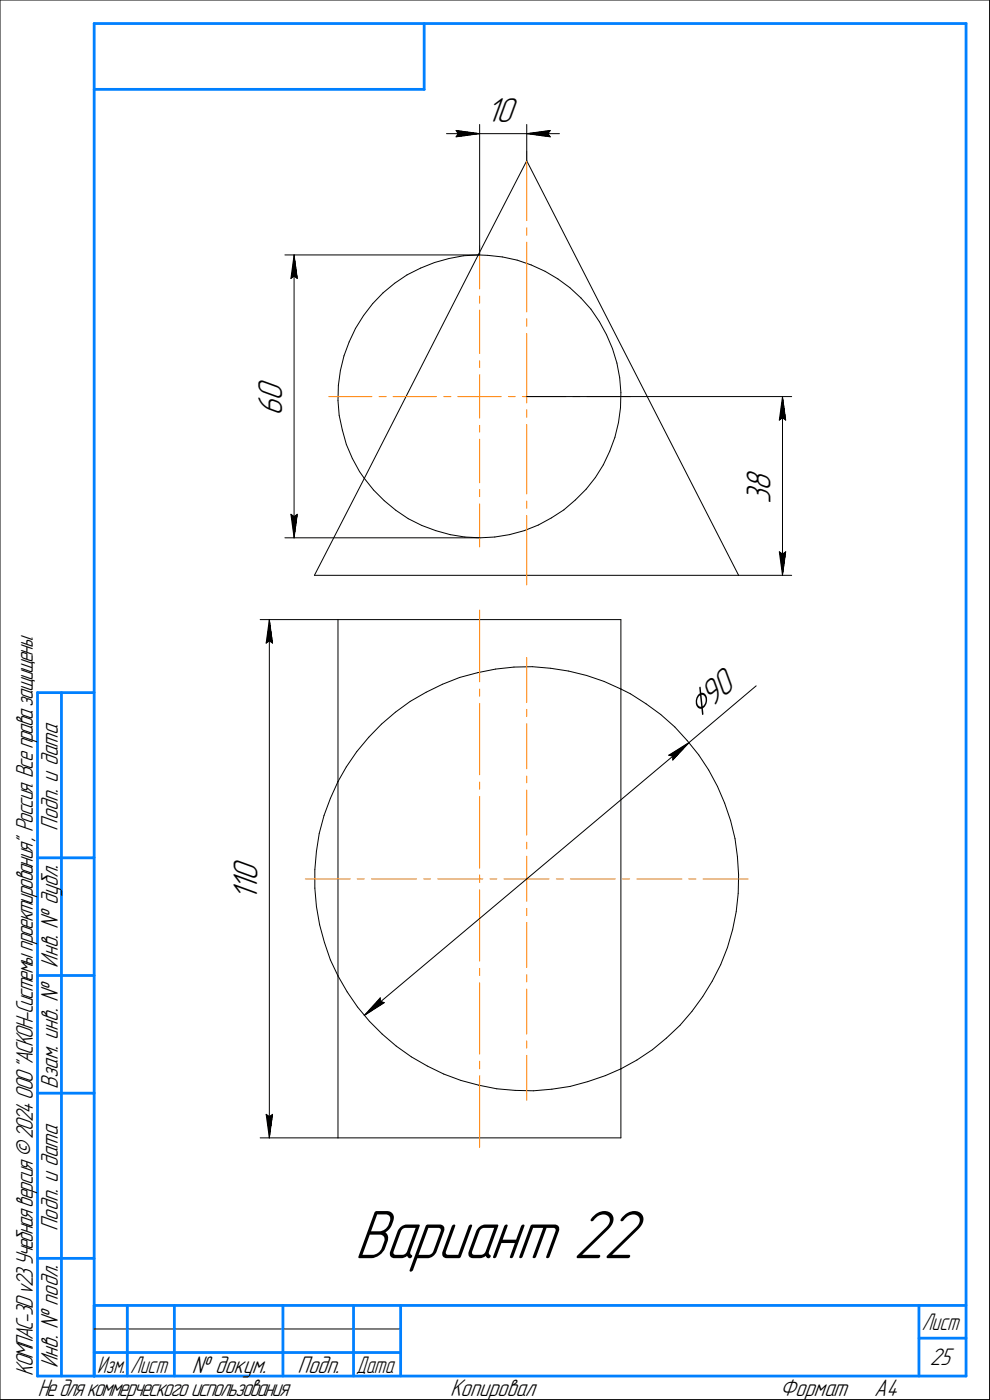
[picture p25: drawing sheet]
<svg xmlns="http://www.w3.org/2000/svg" width="210mm" height="297mm" viewBox="0 0 210 297" stroke-linecap="round" stroke-linejoin="round" font-family="sans-serif">
<defs><g id="words">
<text font-size="15.6" x="75.2" y="267">Вариант 22</text>
<text font-size="8.5" x="148.4" y="152.4" transform="rotate(-40 148.4 152.4)">⌀90</text>
<g font-size="7.8">
<text x="103.2" y="25.8">10</text>
<text x="59.9" y="88.2" transform="rotate(-90 59.9 88.2)">6</text>
<text x="59.9" y="85" transform="rotate(-90 59.9 85)">0</text>
<text x="163.5" y="107" transform="rotate(-90 163.5 107)">3</text>
<text x="163.5" y="104.2" transform="rotate(-90 163.5 104.2)">8</text>
<text x="54.6" y="191.1" transform="rotate(-90 54.6 191.1)">1</text>
<text x="54.6" y="189" transform="rotate(-90 54.6 189)">1</text>
<text x="54.6" y="186.9" transform="rotate(-90 54.6 186.9)">0</text>
</g>
<g font-size="5.4">
<text x="12.3" y="176.2" transform="rotate(-90 12.3 176.2)">Подп. и дата</text>
<text x="12.3" y="205.3" transform="rotate(-90 12.3 205.3)">Инв. № дубл.</text>
<text x="12.3" y="231.1" transform="rotate(-90 12.3 231.1)">Взам. инв. №</text>
<text x="12.3" y="261.2" transform="rotate(-90 12.3 261.2)">Подп. и дата</text>
<text x="7" y="292" transform="rotate(-90 7 292)">КОМПАС-3Dv23Учебнаяверсия©2024ООО&quot;АСКОН-Системыпроектирования&quot;, Россия. Всеправазащищены.</text>
<text x="12.3" y="290.3" transform="rotate(-90 12.3 290.3)">Инв. № подл.</text>
<text x="40.7" y="291.3">№ докум.</text>
<text x="63.1" y="291.3">Подп.</text>
<text x="197.3" y="289.8">25</text>
<text x="8" y="296.3">Недлякоммерческогоиспользования</text>
<text x="95.5" y="296.3">Копировал</text>
<text x="165.5" y="296.3">Формат</text>
<text x="185.5" y="296.3">A4</text>
</g>
<g font-size="5.3">
<text x="195.6" y="282.3">Лист</text>
<text x="20.6" y="291.3">Изм.</text>
<text x="27.6" y="291.3">Лист</text>
<text x="75.6" y="291.3">Дата</text>
</g>
</g></defs>
<g fill="none" stroke="#000" stroke-width=".21">
<path d="M0 0v297zM0 0h210zM210 0v297zM94.7 28.4h7.1zM96.8 27.7l5 .7zM96.8 27.7l.4 .7zM96.8 29l5-.6zM97.2 28.4l-.4 .6zM101.8 26.4v27.7zM101.8 28.4h10zM111.8 34.1l44.9 88zM111.8 34.1l-10.3 19.9z"/>
<path d="M111.8 26.4v7.7zM111.8 28.4l5 .6zM111.8 28.4l5-.7zM111.8 28.4h6.9zM116.2 28.4l.6 .6zM116.8 27.7l-.6 .7zM60.5 54.1h41.3zM61.7 59.1l.7-.5zM62.4 54.1l.7 5zM62.4 58.6l.7 .5zM62.4 54.1l-.7 5zM62.4 54.1v60z"/>
<path d="M86.4 58.3l2.8-1.4zM89.2 56.9l3-1.2zM92.2 55.7l3-.8zM95.2 54.9l3.2-.6zM98.4 54.3l3.1-.2zM101.5 54l-24.2 47.5zM101.5 54.1l2 .1zM103.5 54.2l3.1 .3zM106.6 54.5l3.1 .7zM109.7 55.2l3 1zM112.7 56.2l3 1.4zM115.7 57.6l2.7 1.6z"/>
<path d="M118.4 59.2l2.5 1.8zM72.2 78.7l-.4 3.1zM73 75.5l-.8 3.2zM74.1 72.6l-1.1 2.9zM75.4 69.7l-1.3 2.9zM77.1 67l-1.7 2.7zM79.1 64.4l-2 2.6zM81.3 62.1l2.4-2zM81.3 62.1l-2.2 2.3zM83.7 60.1l2.7-1.8zM120.9 61l2.4 2.2zM123.3 63.2l2.1 2.4z"/>
<path d="M125.4 65.6l1.8 2.6zM127.2 68.2l1.5 2.8zM128.7 71l1.3 3zM130 74l.9 3zM130.9 77l.6 3.2zM71.7 85l.3 3.1zM71.8 81.8l-.1 3.2zM72 88.1l.6 3.2zM72.6 91.3l.9 3zM73.5 94.3l1.3 3zM74.8 97.3l1.5 2.8zM111.8 84.2h56.2z"/>
<path d="M128 98.6l-1.7 2.7zM129.4 95.8l-1.4 2.8zM130.5 92.8l-1.1 3zM131.2 89.7l-.7 3.1zM131.5 80.2l.2 3.1zM131.7 86.5l-.5 3.2zM131.7 83.3v3.2zM165.4 89.2l.6-.6zM166 84.2l.7 5zM166 88.6l.7 .6zM166 84.2l-.6 5zM166 84.2v37.9z"/>
<path d="M60.5 114.1h41.3zM61.7 109.1l.7 5zM61.7 109.1l.7 .5zM62.4 109.6l.7-.5zM63.1 109.1l-.7 5zM76.3 100.1l1 1.4zM77.3 101.5l-10.6 20.6zM77.3 101.5l1.9 2.5zM79.2 104l2.3 2.3zM81.5 106.3l2.5 2zM84 108.3l2.6 1.8zM86.6 110.1l2.9 1.4z"/>
<path d="M89.5 111.5l3 1.1zM92.5 112.6l3 .9zM95.5 113.5l3.1 .5zM98.6 114l3.3 .1zM101.9 114.1l3.1-.1zM105 114l3.1-.5zM108.1 113.5l3.2-.9zM111.3 112.6l2.9-1.2zM114.2 111.4l2.8-1.5zM117 109.9l2.6-1.7zM119.6 108.2l2.5-2.1zM122.1 106.1l2.3-2.3z"/>
<path d="M126.3 101.3l-1.9 2.5zM165.4 117.1l.6 5zM165.4 117.1l.6 .5zM166 117.6l.7-.5zM166.7 117.1l-.7 5zM55.2 131.5h16.5zM56.5 136.5l.6-.5zM57.1 131.5l.7 5zM57.1 136l.7 .5zM57.1 131.5l-.6 5zM57.1 131.5v110zM66.7 122.1h90z"/>
<path d="M71.7 131.5h60zM71.7 131.5v34.4zM131.7 131.5v14.7zM156.7 122.1h11.3zM75.7 159.5l-2.2 3.2zM78.2 156.5l-2.5 3zM80.9 153.7l3-2.6zM80.9 153.7l-2.7 2.8zM83.9 151.1l3.1-2.3zM87 148.8l3.4-1.9zM90.4 146.9l3.5-1.7zM93.9 145.2l3.6-1.4z"/>
<path d="M97.5 143.8l3.8-1.1zM101.3 142.7l3.9-.7zM105.2 142l3.9-.4zM109.1 141.6l3.8-.1zM112.9 141.5l3.9 .3zM116.8 141.8l3.8 .6zM120.6 142.4l3.9 .9zM124.5 143.3l3.7 1.3zM128.2 144.6l3.5 1.6zM131.7 146.2v80.6zM131.7 146.2l2.1 1zM133.8 147.2l3.3 2.2z"/>
<path d="M137.1 149.4l3.1 2.2zM140.2 151.6l3 2.7zM143.2 154.3l2.6 2.8zM145.8 157.1l2.5 3.1zM146.2 157.6l14.2-12.1zM146.2 157.6l-3.5 3.7zM67.7 176.9l-.6 3.8zM68.7 173.1l-1 3.8zM70.1 169.4l-1.4 3.7zM71.7 165.9v41.2zM71.7 165.9l-1.6 3.5zM73.5 162.7l-1.8 3.2z"/>
<path d="M141.9 160.3l.8 .1zM141.9 160.3l4.3-2.7zM142.7 160.4v.9zM148.3 160.2l2.1 3.2zM150.4 163.4l1.8 3.5zM152.2 166.9l1.6 3.5zM153.8 170.4l1.2 3.8zM155 174.2l1 3.8zM156 178l.5 3.8zM66.8 184.6v3.9zM66.8 188.5l.3 3.9zM67.1 180.7l-.3 3.9z"/>
<path d="M67.1 192.4l.7 3.9zM67.8 196.3l1 3.7zM68.8 200l1.3 3.7zM155.4 197.3l-1.1 3.8zM156.2 193.5l-.8 3.8zM156.5 181.8l.2 3.9zM156.6 189.6l-.4 3.9zM156.7 185.7l-.1 3.9zM70.1 203.7l1.6 3.4zM71.7 207.1v34.4zM71.7 207.1l2 3.4zM73.7 210.5l2.2 3.2z"/>
<path d="M75.9 213.7l2.5 3zM77.3 215.5l4.2-2.7zM77.3 215.5l68.9-57.9zM78.4 216.7l2.7 2.8zM80.7 211.8l-3.4 3.7zM80.7 211.8v.7zM80.7 212.5l.8 .3zM81.1 219.5l3 2.5zM146.8 214.6l-2.5 3zM149.1 211.5l-2.3 3.1zM151.1 208.2l-2 3.3zM152.9 204.7l-1.8 3.5z"/>
<path d="M154.3 201.1l-1.4 3.6zM56.5 236.5l.6 5zM56.5 236.5l.6 .5zM57.1 237l.7-.5zM57.8 236.5l-.7 5zM84.1 222l3.2 2.3zM87.3 224.3l3.4 1.9zM90.7 226.2l3.4 1.7zM94.1 227.9l3.7 1.4zM97.8 229.3l3.8 1zM101.6 230.3l3.8 .8zM105.4 231.1l3.9 .3z"/>
<path d="M109.3 231.4l3.9 .1zM113.2 231.5l3.9-.4zM117.1 231.1l3.9-.6zM121 230.5l3.7-1zM124.7 229.5l3.7-1.2zM128.4 228.3l3.3-1.5zM131.7 226.8v14.7zM131.7 226.8l3.4-1.8zM135.1 225l3.3-2.2zM138.4 222.8l3-2.5zM141.4 220.3l2.9-2.7zM55.2 241.5h16.5z"/>
<path d="M71.7 241.5h60zM0 297h210zM20 282h65z"/>
</g>
<g fill="none" stroke="#ff8000" stroke-width=".21">
<path d="M111.8 32.1v14.7zM101.8 52.2v9.1zM111.8 51.4v14.8zM111.8 48.3v1.7zM101.8 62.8v1.5zM101.8 65.8v9.2zM101.8 76.5v1.5zM101.8 79.5v4.7zM111.8 70.8v14.7zM111.8 67.6v1.7zM69.8 84.2h9.1zM80.4 84.2h1.6z"/>
<path d="M83.4 84.2h9.2zM94.1 84.2h1.6zM97.1 84.2h4.7zM101.8 84.2h4.5zM101.8 93.2v9.2zM101.8 90.3v1.4zM101.8 84.2v4.5zM107.9 84.2h1.4zM110.8 84.2h9.3zM111.8 90.1v14.7zM111.8 87v1.6zM121.5 84.2h1.5z"/>
<path d="M124.5 84.2h9.3zM101.8 106.9v9.2zM101.8 103.9v1.5zM111.8 109.4v14.7zM111.8 106.3v1.6zM101.8 129.5v15.2zM111.8 139.5v9.6zM101.8 146.2v1.5zM101.8 149.3v15.1zM111.8 150.5v1.6zM111.8 153.6v9.6zM101.8 165.9v1.6z"/>
<path d="M101.8 169v15.2zM111.8 164.7v1.4zM111.8 167.6v9.6zM111.8 178.7v1.5zM64.8 186.5h9.5zM75.8 186.5h1.5zM78.8 186.5h9.6zM89.9 186.5h1.5zM92.9 186.5h9.5zM101.8 185.7v1.6zM101.8 188.8v15.2zM104 186.5h1.4z"/>
<path d="M106.9 186.5h4.9zM111.8 186.5h4.7zM111.8 195.7v9.6zM111.8 192.8v1.5zM111.8 186.5v4.8zM111.8 181.7v4.8zM118 186.5h1.5zM121 186.5h9.6zM132.1 186.5h1.5zM135.1 186.5h9.6zM146.1 186.5h1.6zM149.2 186.5h9.5z"/>
<path d="M101.8 205.5v1.5zM101.8 208.5v15.2zM111.8 209.9v9.6zM111.8 206.8v1.6zM101.8 225.2v1.6zM101.8 228.3v15.2zM111.8 223.9v9.6zM111.8 220.9v1.5z"/>
</g>
<g fill="#fff" stroke="#fff" stroke-width=".21">
<path d="M49 181.9h7.1zM49 181.9h7.1zM49 182h7.1zM49 182.1h7.1zM49 182.2h7.1zM49 182.3h7.1zM49 182.4h7.1zM49 182.5h7.1zM49 182.5h7.1zM49 182.6h7.1zM49 182.7h7.1zM49 182.8h7.1zM49 182.9h7.1zM49 183h7.1zM49 183h7.1zM49 183.1h7.1zM49 183.2h7.1zM49 183.3h7.1zM49 183.4h7.1zM49 183.5h7.1zM49 183.6h7.1zM49 183.6h7.1zM49 183.7h7.1zM49 183.8h7.1zM49 183.9h7.1zM49 184h7.1zM49 184.1h7.1zM49 184.1h7.1zM49 184.2h7.1zM49 184.3h7.1zM49 184.4h7.1zM49 184.5h7.1zM49 184.6h7.1zM49 184.7h7.1zM49 184.7h7.1zM49 184.8h7.1zM49 184.9h7.1zM49 185h7.1zM49 185.1h7.1zM49 185.2h7.1zM49 185.3h7.1zM49 185.3h7.1zM49 185.4h7.1zM49 185.5h7.1zM49 185.6h7.1zM49 185.7h7.1zM49 185.8h7.1zM49 185.8h7.1zM49 185.9h7.1zM49 186h7.1zM49 186.1h7.1zM49 186.2h7.1zM49 186.3h7.1zM49 186.4h7.1zM49 186.4h7.1zM49 186.5h7.1zM49 186.6h7.1zM49 186.7h7.1zM49 186.8h7.1zM49 186.9h7.1zM49 186.9h7.1zM49 187h7.1zM49 187.1h7.1zM49 187.2h7.1zM49 187.3h7.1zM49 187.4h7.1zM49 187.5h7.1zM49 187.5h7.1zM49 187.6h7.1zM49 187.7h7.1zM49 187.8h7.1zM49 187.9h7.1zM49 188h7.1zM49 188h7.1zM49 188.1h7.1zM49 188.2h7.1zM49 188.3h7.1zM49 188.4h7.1zM49 188.5h7.1zM49 188.6h7.1zM49 188.6h7.1zM49 188.7h7.1zM49 188.8h7.1zM49 188.9h7.1zM49 189h7.1zM49 189.1h7.1zM49 189.1h7.1zM49 189.2h7.1zM49 189.3h7.1zM49 189.4h7.1zM49 189.5h7.1zM49 189.6h7.1zM49 189.7h7.1zM49 189.7h7.1zM49 189.8h7.1zM49 189.9h7.1zM49 190h7.1zM49 190.1h7.1zM49 190.2h7.1zM49 190.2h7.1zM49 190.3h7.1zM49 190.4h7.1zM49 190.5h7.1zM49 190.6h7.1zM49 190.7h7.1zM49 190.8h7.1zM49 190.8h7.1zM49 190.9h7.1zM49 191h7.1z"/>
<path d="M57.1 131.7h.2zM57.1 131.8h.2zM57 131.9h.4zM57 132h.4zM56.9 132.1h.5zM56.9 132.2h.6zM56.9 132.2h.6zM56.8 132.3h.8zM56.8 132.4h.8zM56.7 132.5h1zM56.7 132.6h1zM56.6 132.7h1.1zM56.6 132.8h1.1zM56.6 132.8h1.1zM56.6 132.9h1.2zM56.6 133h1.2zM56.5 133.1h1.4zM56.5 133.2h1.4zM56.4 133.3h1.5zM56.4 133.3h1.6zM56.4 133.4h1.6zM56.4 133.5h1.6zM56.4 133.6h1.6zM56.4 133.7h1.6zM56.4 133.8h1.6zM56.4 133.9h1.6zM56.4 133.9h1.7zM56.3 134h1.8zM56.3 134.1h1.8zM56.3 134.2h1.8zM56.3 134.3h1.8zM56.3 134.4h1.8zM56.3 134.5h1.8zM56.3 134.5h1.9zM56.3 134.6h1.9zM56.3 134.7h1.9zM56.2 134.8h2zM56.2 134.9h2zM56.2 135h2zM56.2 135h2zM56.2 135.1h2zM56.2 135.2h2.1zM56.2 135.3h2.1zM56.2 135.4h2.1zM56.2 135.5h2.1zM56.1 135.6h2.2zM56.1 135.6h2.2zM56.1 135.7h2.2zM56.1 135.8h2.2zM56.1 135.9h2.2zM56.1 136h2.2zM56.1 136.1h2.2zM56.1 136.1h2.2zM56.1 136.2h2.2zM56 136.3h2.3zM56 136.4h2.4zM56 136.5h2.4zM56 136.6h2.4zM56 136.7h2.4zM56 136.7h2.4zM56 136.8h2.4zM56 136.9h2.4z"/>
<path d="M56 236h2.4zM56 236.1h2.4zM56 236.1h2.4zM56 236.2h2.4zM56 236.3h2.4zM56 236.4h2.4zM56 236.5h2.4zM56 236.6h2.4zM56 236.6h2.3zM56.1 236.7h2.2zM56.1 236.8h2.2zM56.1 236.9h2.2zM56.1 237h2.2zM56.1 237.1h2.2zM56.1 237.2h2.2zM56.1 237.2h2.2zM56.1 237.3h2.2zM56.1 237.4h2.2zM56.2 237.5h2.1zM56.2 237.6h2.1zM56.2 237.7h2.1zM56.2 237.7h2.1zM56.2 237.8h2zM56.2 237.9h2zM56.2 238h2zM56.2 238.1h2zM56.2 238.2h2zM56.3 238.3h1.9zM56.3 238.3h1.9zM56.3 238.4h1.9zM56.3 238.5h1.8zM56.3 238.6h1.8zM56.3 238.7h1.8zM56.3 238.8h1.8zM56.3 238.8h1.8zM56.3 238.9h1.8zM56.4 239h1.7zM56.4 239.1h1.6zM56.4 239.2h1.6zM56.4 239.3h1.6zM56.4 239.4h1.6zM56.4 239.4h1.6zM56.4 239.5h1.6zM56.4 239.6h1.6zM56.4 239.7h1.5zM56.5 239.8h1.4zM56.5 239.9h1.4zM56.6 239.9h1.2zM56.6 240h1.2zM56.6 240.1h1.1zM56.6 240.2h1.1zM56.6 240.3h1.1zM56.7 240.4h1zM56.7 240.5h1zM56.8 240.5h.8zM56.8 240.6h.8zM56.9 240.7h.6zM56.9 240.8h.6zM56.9 240.9h.5zM57 241h.4zM57 241h.4zM57.1 241.1h.2zM57.1 241.2h.2z"/>
<path d="M80.6 211.2h.3zM80.5 211.2h.4zM80.4 211.3h.6zM80.3 211.4h.8zM80.3 211.5h.8zM80.2 211.6h1zM80.1 211.7h1.2zM80 211.8h1.4zM79.9 211.8h1.5zM79.8 211.9h1.6zM79.8 212h1.7zM79.7 212.1h1.9zM79.6 212.2h2.1zM79.5 212.3h2.3zM79.4 212.3h2.5zM79.4 212.4h2.6zM79.3 212.5h2.7zM79.2 212.6h2.9zM79.2 212.7h3zM79.1 212.8h3.2zM79 212.9h3.3zM78.9 212.9h3.3zM78.8 213h3.2zM78.7 213.1h3.3zM78.7 213.2h3.1zM78.6 213.3h3.1zM78.5 213.4h3zM78.4 213.4h3zM78.3 213.5h3zM78.2 213.6h3zM78.1 213.7h2.9zM78.1 213.8h2.8zM78.1 213.9h2.7zM78.1 214h2.5zM78.1 214h2.4zM78 214.1h2.3zM78 214.2h2.3zM77.9 214.3h2.2zM77.9 214.4h2.1zM77.8 214.5h2zM77.8 214.5h2zM77.7 214.6h1.9zM77.7 214.7h1.8zM77.6 214.8h1.7zM77.6 214.9h1.6zM77.6 215h1.3zM77.6 215.1h1.1zM77.5 215.1h.9zM77.5 215.2h.6zM77.4 215.3h.5zM77.4 215.4h.2z"/>
<path d="M146 157.6h.2zM145.7 157.7h.4zM145.5 157.8h.6zM145.2 157.9h.8zM144.9 158h1.1zM144.7 158.1h1.3zM144.4 158.2h1.6zM144.3 158.2h1.6zM144.1 158.3h1.8zM144 158.4h1.8zM143.8 158.5h1.9zM143.7 158.6h2zM143.6 158.7h2zM143.4 158.7h2.2zM143.3 158.8h2.2zM143.2 158.9h2.3zM143 159h2.5zM142.9 159.1h2.6zM142.7 159.2h2.7zM142.7 159.3h2.6zM142.5 159.3h2.8zM142.3 159.4h2.9zM142.2 159.5h2.9zM142.1 159.6h2.9zM142 159.7h2.9zM141.8 159.8h3.1zM141.6 159.9h3.2zM141.6 159.9h3.1zM141.4 160h3.2zM141.2 160.1h3.3zM141.3 160.2h3.1zM141.4 160.3h3zM141.5 160.4h2.9zM141.5 160.4h2.8zM141.6 160.5h2.6zM141.6 160.6h2.5zM141.7 160.7h2.3zM141.7 160.8h2.2zM141.8 160.9h2zM141.9 161h1.9zM142 161h1.7zM142 161.1h1.6zM142.1 161.2h1.5zM142.2 161.3h1.3zM142.2 161.4h1.2zM142.3 161.5h1zM142.4 161.5h.9zM142.4 161.6h.8zM142.5 161.7h.6zM142.6 161.8h.4zM142.7 161.9h.2z"/>
<path d="M153.5 140.6h.2zM153.4 140.7h.4zM153.3 140.8h.5zM153.2 140.9h.7zM153.2 141h.8zM153 141.1h1zM152.9 141.1h1.2zM152.8 141.2h1.4zM152.7 141.3h1.6zM152.7 141.4h1.6zM152.5 141.5h1.9zM152.4 141.6h2zM152.3 141.6h2.2zM152.2 141.7h2.4zM152.1 141.8h2.6zM152 141.9h2.8zM151.9 142h3zM151.8 142.1h3.1zM151.7 142.2h3.2zM151.6 142.2h3.4zM151.5 142.3h3.6zM151.4 142.4h3.8zM151.3 142.5h4zM151.2 142.6h4.1zM151.1 142.7h4.3zM151 142.7h4.4zM150.9 142.8h4.6zM150.8 142.9h4.8zM150.7 143h5zM150.6 143.1h5.1zM150.5 143.2h5.3zM150.4 143.3h5.5zM150.3 143.3h5.7zM150.2 143.4h5.8zM150.1 143.5h6zM150 143.6h6.1zM149.9 143.7h6.3zM149.8 143.8h6.5zM149.7 143.8h6.7zM149.6 143.9h6.9zM149.5 144h7zM149.4 144.1h7.1zM149.3 144.2h7.3zM149.2 144.3h7.5zM149.1 144.4h7.7zM149 144.4h7.9zM148.8 144.5h8.2zM148.8 144.6h8.2zM148.7 144.7h8.4zM148.6 144.8h8.5zM148.5 144.9h8.7zM148.3 144.9h9zM148.3 145h9.1zM148.2 145.1h9.2zM148.1 145.2h9.4zM148 145.3h9.6zM147.8 145.4h9.8zM147.7 145.5h10zM147.7 145.5h10.1zM147.6 145.6h10.2zM147.5 145.7h10.4zM147.4 145.8h10.6zM147.2 145.9h10.9zM147.2 146h11zM147.1 146h11.1zM147 146.1h11.2zM146.9 146.2h11.3zM146.7 146.3h11.4zM146.6 146.4h11.4zM146.6 146.5h11.3zM146.5 146.6h11.3zM146.4 146.6h11.2zM146.2 146.7h11.4zM146.1 146.8h11.4zM146 146.9h11.4zM146 147h11.3zM145.9 147.1h11.2zM145.7 147.2h11.4zM145.6 147.2h11.4zM145.5 147.3h11.4zM145.5 147.4h11.3zM145.4 147.5h11.2zM145.2 147.6h11.3zM145.1 147.7h11.4zM145 147.7h11.4zM144.9 147.8h11.4zM144.9 147.9h11.2zM144.7 148h11.3zM144.8 148.1h11.2zM144.9 148.2h11zM144.9 148.3h10.9zM145 148.3h10.6zM145.1 148.4h10.4zM145.1 148.5h10.3zM145.2 148.6h10.2zM145.3 148.7h10zM145.4 148.8h9.8zM145.5 148.8h9.5zM145.5 148.9h9.4zM145.5 149h9.4zM145.6 149.1h9.2zM145.7 149.2h9zM145.8 149.3h8.7zM145.9 149.4h8.5zM146 149.4h8.3zM146 149.5h8.3zM146 149.6h8.2zM146.1 149.7h7.9zM146.2 149.8h7.7zM146.3 149.9h7.5zM146.4 149.9h7.4zM146.4 150h7.3zM146.5 150.1h7zM146.6 150.2h6.8zM146.6 150.3h6.7zM146.7 150.4h6.5zM146.8 150.5h6.4zM146.8 150.5h6.2zM146.9 150.6h6zM147 150.7h5.8zM147.1 150.8h5.6zM147.2 150.9h5.5zM147.2 151h5.3zM147.2 151h5.2zM147.3 151.1h5zM147.4 151.2h4.8zM147.5 151.3h4.6zM147.6 151.4h4.5zM147.7 151.5h4.2zM147.7 151.6h4.1zM147.7 151.6h4zM147.8 151.7h3.8zM147.9 151.8h3.7zM148 151.9h3.4zM148.1 152h3.2zM148.1 152.1h3.1zM148.2 152.1h2.9zM148.3 152.2h2.7zM148.3 152.3h2.6zM148.4 152.4h2.4zM148.5 152.5h2.2zM148.5 152.6h2.1zM148.6 152.7h1.9zM148.7 152.7h1.7zM148.8 152.8h1.5zM148.8 152.9h1.4zM148.9 153h1.2zM148.9 153.1h1.1zM149 153.2h.9zM149.1 153.2h.7zM149.2 153.3h.5zM149.3 153.4h.3zM149.4 153.5h.1z"/>
<path d="M54.3 80h7.1zM54.3 80.1h7.1zM54.3 80.2h7.1zM54.3 80.3h7.1zM54.3 80.3h7.1zM54.3 80.4h7.1zM54.3 80.5h7.1zM54.3 80.6h7.1zM54.3 80.7h7.1zM54.3 80.8h7.1zM54.3 80.9h7.1zM54.3 80.9h7.1zM54.3 81h7.1zM54.3 81.1h7.1zM54.3 81.2h7.1zM54.3 81.3h7.1zM54.3 81.4h7.1zM54.3 81.4h7.1zM54.3 81.5h7.1zM54.3 81.6h7.1zM54.3 81.7h7.1zM54.3 81.8h7.1zM54.3 81.9h7.1zM54.3 82h7.1zM54.3 82h7.1zM54.3 82.1h7.1zM54.3 82.2h7.1zM54.3 82.3h7.1zM54.3 82.4h7.1zM54.3 82.5h7.1zM54.3 82.5h7.1zM54.3 82.6h7.1zM54.3 82.7h7.1zM54.3 82.8h7.1zM54.3 82.9h7.1zM54.3 83h7.1zM54.3 83.1h7.1zM54.3 83.1h7.1zM54.3 83.2h7.1zM54.3 83.3h7.1zM54.3 83.4h7.1zM54.3 83.5h7.1zM54.3 83.6h7.1zM54.3 83.7h7.1zM54.3 83.7h7.1zM54.3 83.8h7.1zM54.3 83.9h7.1zM54.3 84h7.1zM54.3 84.1h7.1zM54.3 84.2h7.1zM54.3 84.2h7.1zM54.3 84.3h7.1zM54.3 84.4h7.1zM54.3 84.5h7.1zM54.3 84.6h7.1zM54.3 84.7h7.1zM54.3 84.8h7.1zM54.3 84.8h7.1zM54.3 84.9h7.1zM54.3 85h7.1zM54.3 85.1h7.1zM54.3 85.2h7.1zM54.3 85.3h7.1zM54.3 85.3h7.1zM54.3 85.4h7.1zM54.3 85.5h7.1zM54.3 85.6h7.1zM54.3 85.7h7.1zM54.3 85.8h7.1zM54.3 85.9h7.1zM54.3 85.9h7.1zM54.3 86h7.1zM54.3 86.1h7.1zM54.3 86.2h7.1zM54.3 86.3h7.1zM54.3 86.4h7.1zM54.3 86.4h7.1zM54.3 86.5h7.1zM54.3 86.6h7.1zM54.3 86.7h7.1zM54.3 86.8h7.1zM54.3 86.9h7.1zM54.3 87h7.1zM54.3 87h7.1zM54.3 87.1h7.1zM54.3 87.2h7.1zM54.3 87.3h7.1zM54.3 87.4h7.1zM54.3 87.5h7.1zM54.3 87.5h7.1zM54.3 87.6h7.1zM54.3 87.7h7.1zM54.3 87.8h7.1zM54.3 87.9h7.1zM54.3 88h7.1zM54.3 88.1h7.1zM54.3 88.1h7.1z"/>
<path d="M61.2 108.6h2.5zM61.3 108.7h2.4zM61.3 108.8h2.4zM61.3 108.9h2.4zM61.3 109h2.4zM61.3 109.1h2.4zM61.3 109.1h2.4zM61.3 109.2h2.4zM61.4 109.3h2.2zM61.4 109.4h2.2zM61.4 109.5h2.2zM61.4 109.6h2.2zM61.4 109.6h2.2zM61.4 109.7h2.2zM61.4 109.8h2.2zM61.5 109.9h2zM61.5 110h2zM61.5 110.1h2zM61.5 110.2h2zM61.5 110.2h2zM61.5 110.3h2zM61.5 110.4h2zM61.5 110.5h1.9zM61.6 110.6h1.8zM61.6 110.7h1.8zM61.6 110.7h1.8zM61.6 110.8h1.8zM61.6 110.9h1.8zM61.6 111h1.8zM61.6 111.1h1.8zM61.6 111.2h1.7zM61.6 111.3h1.7zM61.6 111.3h1.7zM61.6 111.4h1.7zM61.6 111.5h1.7zM61.6 111.6h1.7zM61.6 111.7h1.7zM61.7 111.8h1.5zM61.7 111.8h1.5zM61.7 111.9h1.5zM61.7 112h1.5zM61.7 112.1h1.5zM61.7 112.2h1.5zM61.7 112.3h1.5zM61.7 112.4h1.5zM61.8 112.4h1.4zM61.8 112.5h1.4zM61.9 112.6h1.2zM61.9 112.7h1.2zM61.9 112.8h1.1zM62 112.9h1zM62 112.9h.9zM62.1 113h.8zM62.1 113.1h.8zM62.1 113.2h.7zM62.1 113.3h.7zM62.1 113.4h.6zM62.1 113.5h.6zM62.2 113.5h.5zM62.2 113.6h.5zM62.3 113.7h.4zM62.3 113.8h.3zM62.3 113.9h.3z"/>
<path d="M62.3 54.4h.3zM62.3 54.4h.3zM62.3 54.5h.4zM62.2 54.6h.5zM62.2 54.7h.5zM62.1 54.8h.6zM62.1 54.9h.6zM62.1 54.9h.7zM62.1 55h.7zM62.1 55.1h.8zM62.1 55.2h.8zM62 55.3h.9zM62 55.4h1zM61.9 55.5h1.1zM61.9 55.5h1.2zM61.9 55.6h1.2zM61.8 55.7h1.4zM61.8 55.8h1.4zM61.7 55.9h1.5zM61.7 56h1.5zM61.7 56h1.5zM61.7 56.1h1.5zM61.7 56.2h1.5zM61.7 56.3h1.5zM61.7 56.4h1.5zM61.7 56.5h1.5zM61.6 56.6h1.7zM61.6 56.6h1.7zM61.6 56.7h1.7zM61.6 56.8h1.7zM61.6 56.9h1.7zM61.6 57h1.7zM61.6 57.1h1.7zM61.6 57.1h1.8zM61.6 57.2h1.8zM61.6 57.3h1.8zM61.6 57.4h1.8zM61.6 57.5h1.8zM61.6 57.6h1.8zM61.6 57.7h1.8zM61.5 57.7h1.9zM61.5 57.8h2zM61.5 57.9h2zM61.5 58h2zM61.5 58.1h2zM61.5 58.2h2zM61.5 58.3h2zM61.5 58.3h2zM61.4 58.4h2.2zM61.4 58.5h2.2zM61.4 58.6h2.2zM61.4 58.7h2.2zM61.4 58.8h2.2zM61.4 58.8h2.2zM61.4 58.9h2.2zM61.3 59h2.4zM61.3 59.1h2.4zM61.3 59.2h2.4zM61.3 59.3h2.4zM61.3 59.4h2.4zM61.3 59.4h2.4zM61.3 59.5h2.4z"/>
<path d="M157.9 99.2h7.1zM157.9 99.3h7.1zM157.9 99.4h7.1zM157.9 99.5h7.1zM157.9 99.6h7.1zM157.9 99.7h7.1zM157.9 99.7h7.1zM157.9 99.8h7.1zM157.9 99.9h7.1zM157.9 100h7.1zM157.9 100.1h7.1zM157.9 100.2h7.1zM157.9 100.2h7.1zM157.9 100.3h7.1zM157.9 100.4h7.1zM157.9 100.5h7.1zM157.9 100.6h7.1zM157.9 100.7h7.1zM157.9 100.8h7.1zM157.9 100.8h7.1zM157.9 100.9h7.1zM157.9 101h7.1zM157.9 101.1h7.1zM157.9 101.2h7.1zM157.9 101.3h7.1zM157.9 101.3h7.1zM157.9 101.4h7.1zM157.9 101.5h7.1zM157.9 101.6h7.1zM157.9 101.7h7.1zM157.9 101.8h7.1zM157.9 101.9h7.1zM157.9 101.9h7.1zM157.9 102h7.1zM157.9 102.1h7.1zM157.9 102.2h7.1zM157.9 102.3h7.1zM157.9 102.4h7.1zM157.9 102.4h7.1zM157.9 102.5h7.1zM157.9 102.6h7.1zM157.9 102.7h7.1zM157.9 102.8h7.1zM157.9 102.9h7.1zM157.9 103h7.1zM157.9 103h7.1zM157.9 103.1h7.1zM157.9 103.2h7.1zM157.9 103.3h7.1zM157.9 103.4h7.1zM157.9 103.5h7.1zM157.9 103.5h7.1zM157.9 103.6h7.1zM157.9 103.7h7.1zM157.9 103.8h7.1zM157.9 103.9h7.1zM157.9 104h7.1zM157.9 104.1h7.1zM157.9 104.1h7.1zM157.9 104.2h7.1zM157.9 104.3h7.1zM157.9 104.4h7.1zM157.9 104.5h7.1zM157.9 104.6h7.1zM157.9 104.6h7.1zM157.9 104.7h7.1zM157.9 104.8h7.1zM157.9 104.9h7.1zM157.9 105h7.1zM157.9 105.1h7.1zM157.9 105.2h7.1zM157.9 105.2h7.1zM157.9 105.3h7.1zM157.9 105.4h7.1zM157.9 105.5h7.1zM157.9 105.6h7.1zM157.9 105.7h7.1zM157.9 105.7h7.1zM157.9 105.8h7.1zM157.9 105.9h7.1zM157.9 106h7.1zM157.9 106.1h7.1zM157.9 106.2h7.1zM157.9 106.3h7.1zM157.9 106.3h7.1zM157.9 106.4h7.1zM157.9 106.5h7.1zM157.9 106.6h7.1zM157.9 106.7h7.1zM157.9 106.8h7.1zM157.9 106.8h7.1zM157.9 106.9h7.1z"/>
<path d="M164.8 116.6h2.4zM164.8 116.7h2.4zM164.8 116.8h2.4zM164.8 116.8h2.4zM164.8 116.9h2.4zM164.8 117h2.4zM164.8 117.1h2.4zM164.8 117.2h2.4zM164.9 117.3h2.3zM164.9 117.3h2.2zM164.9 117.4h2.2zM164.9 117.5h2.2zM164.9 117.6h2.2zM164.9 117.7h2.2zM164.9 117.8h2.2zM165 117.9h2.1zM165 117.9h2.1zM165 118h2.1zM165 118.1h2zM165 118.2h2zM165 118.3h2zM165 118.4h2zM165 118.4h2zM165.1 118.5h1.9zM165.1 118.6h1.9zM165.1 118.7h1.9zM165.1 118.8h1.9zM165.1 118.9h1.9zM165.1 119h1.9zM165.1 119h1.9zM165.2 119.1h1.8zM165.2 119.2h1.8zM165.2 119.3h1.8zM165.2 119.4h1.8zM165.2 119.5h1.8zM165.2 119.5h1.8zM165.2 119.6h1.7zM165.3 119.7h1.6zM165.3 119.8h1.6zM165.3 119.9h1.6zM165.3 120h1.6zM165.3 120.1h1.6zM165.3 120.1h1.6zM165.3 120.2h1.6zM165.3 120.3h1.5zM165.4 120.4h1.4zM165.4 120.5h1.4zM165.4 120.6h1.3zM165.4 120.6h1.3zM165.5 120.7h1.1zM165.5 120.8h1.1zM165.5 120.9h1zM165.6 121h.9zM165.6 121.1h.9zM165.7 121.2h.8zM165.7 121.2h.8zM165.8 121.3h.6zM165.8 121.4h.6zM165.8 121.5h.5zM165.9 121.6h.4zM165.9 121.7h.4zM165.9 121.8h.3zM165.9 121.8h.3z"/>
<path d="M165.9 84.4h.3zM165.9 84.5h.3zM165.9 84.6h.4zM165.9 84.7h.4zM165.8 84.8h.5zM165.8 84.8h.6zM165.8 84.9h.6zM165.7 85h.8zM165.7 85.1h.8zM165.6 85.2h.9zM165.6 85.3h.9zM165.5 85.3h1zM165.5 85.4h1.1zM165.5 85.5h1.1zM165.4 85.6h1.3zM165.4 85.7h1.3zM165.4 85.8h1.4zM165.4 85.9h1.4zM165.3 85.9h1.5zM165.3 86h1.6zM165.3 86.1h1.6zM165.3 86.2h1.6zM165.3 86.3h1.6zM165.3 86.4h1.6zM165.3 86.4h1.6zM165.3 86.5h1.6zM165.2 86.6h1.7zM165.2 86.7h1.8zM165.2 86.8h1.8zM165.2 86.9h1.8zM165.2 87h1.8zM165.2 87h1.8zM165.2 87.1h1.8zM165.1 87.2h1.9zM165.1 87.3h1.9zM165.1 87.4h1.9zM165.1 87.5h1.9zM165.1 87.5h1.9zM165.1 87.6h1.9zM165.1 87.7h1.9zM165 87.8h2zM165 87.9h2zM165 88h2zM165 88.1h2zM165 88.1h2.1zM165 88.2h2.1zM165 88.3h2.1zM164.9 88.4h2.2zM164.9 88.5h2.2zM164.9 88.6h2.2zM164.9 88.6h2.2zM164.9 88.7h2.2zM164.9 88.8h2.2zM164.9 88.9h2.3zM164.8 89h2.4zM164.8 89.1h2.4zM164.8 89.2h2.4zM164.8 89.2h2.4zM164.8 89.3h2.4zM164.8 89.4h2.4zM164.8 89.5h2.4z"/>
<path d="M103.2 20.2h7.1zM103.2 20.3h7.1zM103.2 20.4h7.1zM103.2 20.5h7.1zM103.2 20.6h7.1zM103.2 20.7h7.1zM103.2 20.7h7.1zM103.2 20.8h7.1zM103.2 20.9h7.1zM103.2 21h7.1zM103.2 21.1h7.1zM103.2 21.2h7.1zM103.2 21.3h7.1zM103.2 21.3h7.1zM103.2 21.4h7.1zM103.2 21.5h7.1zM103.2 21.6h7.1zM103.2 21.7h7.1zM103.2 21.8h7.1zM103.2 21.8h7.1zM103.2 21.9h7.1zM103.2 22h7.1zM103.2 22.1h7.1zM103.2 22.2h7.1zM103.2 22.3h7.1zM103.2 22.4h7.1zM103.2 22.4h7.1zM103.2 22.5h7.1zM103.2 22.6h7.1zM103.2 22.7h7.1zM103.2 22.8h7.1zM103.2 22.9h7.1zM103.2 22.9h7.1zM103.2 23h7.1zM103.2 23.1h7.1zM103.2 23.2h7.1zM103.2 23.3h7.1zM103.2 23.4h7.1zM103.2 23.5h7.1zM103.2 23.5h7.1zM103.2 23.6h7.1zM103.2 23.7h7.1zM103.2 23.8h7.1zM103.2 23.9h7.1zM103.2 24h7.1zM103.2 24h7.1zM103.2 24.1h7.1zM103.2 24.2h7.1zM103.2 24.3h7.1zM103.2 24.4h7.1zM103.2 24.5h7.1zM103.2 24.6h7.1zM103.2 24.6h7.1zM103.2 24.7h7.1zM103.2 24.8h7.1zM103.2 24.9h7.1zM103.2 25h7.1zM103.2 25.1h7.1zM103.2 25.1h7.1zM103.2 25.2h7.1zM103.2 25.3h7.1zM103.2 25.4h7.1zM103.2 25.5h7.1zM103.2 25.6h7.1zM103.2 25.7h7.1zM103.2 25.7h7.1zM103.2 25.8h7.1zM103.2 25.9h7.1zM103.2 26h7.1zM103.2 26.1h7.1zM103.2 26.2h7.1zM103.2 26.2h7.1zM103.2 26.3h7.1zM103.2 26.4h7.1zM103.2 26.5h7.1zM103.2 26.6h7.1zM103.2 26.7h7.1zM103.2 26.8h7.1zM103.2 26.8h7.1zM103.2 26.9h7.1zM103.2 27h7.1zM103.2 27.1h7.1zM103.2 27.2h7.1zM103.2 27.3h7.1z"/>
<path d="M96.3 27.3h.7zM96.3 27.3h1.5zM96.3 27.4h2.2zM96.3 27.5h2.9zM96.3 27.6h3.6zM96.3 27.7h3.9zM96.3 27.8h4zM96.3 27.9h4.3zM96.3 27.9h4.5zM96.3 28h4.7zM96.3 28.1h4.9zM96.3 28.2h5.1zM96.3 28.3h5.3zM96.3 28.4h5.5zM96.3 28.4h5.3zM96.3 28.5h5.1zM96.3 28.6h4.9zM96.3 28.7h4.7zM96.3 28.8h4.5zM96.3 28.9h4.3zM96.3 29h4zM96.3 29h3.9zM96.3 29.1h3.6zM96.3 29.2h3zM96.3 29.3h2.4zM96.3 29.4h1.8zM96.3 29.5h1.2zM96.3 29.5h.6z"/>
<path d="M116.6 27.3h.7zM115.8 27.3h1.5zM115.1 27.4h2.2zM114.3 27.5h3zM113.5 27.6h3.8zM113.4 27.7h3.9zM113.2 27.8h4.1zM112.9 27.9h4.4zM112.8 27.9h4.5zM112.6 28h4.7zM112.4 28.1h4.9zM112.2 28.2h5.1zM112 28.3h5.3zM111.8 28.4h5.5zM112 28.4h5.3zM112.2 28.5h5.1zM112.4 28.6h4.9zM112.6 28.7h4.7zM112.8 28.8h4.5zM112.9 28.9h4.4zM113.2 29h4.1zM113.4 29h3.9zM113.5 29.1h3.8zM114.2 29.2h3.1zM114.8 29.3h2.5zM115.4 29.4h1.9zM116.1 29.5h1.2zM116.7 29.5h.6z"/>
<path d="M75.2 255.8h62.6zM75.2 255.9h62.6zM75.2 255.9h62.6zM75.2 256h62.6zM75.2 256.1h62.6zM75.2 256.2h62.6zM75.2 256.3h62.6zM75.2 256.4h62.6zM75.2 256.5h62.6zM75.2 256.5h62.6zM75.2 256.6h62.6zM75.2 256.7h62.6zM75.2 256.8h62.6zM75.2 256.9h62.6zM75.2 257h62.6zM75.2 257h62.6zM75.2 257.1h62.6zM75.2 257.2h62.6zM75.2 257.3h62.6zM75.2 257.4h62.6zM75.2 257.5h62.6zM75.2 257.6h62.6zM75.2 257.6h62.6zM75.2 257.7h62.6zM75.2 257.8h62.6zM75.2 257.9h62.6zM75.2 258h62.6zM75.2 258.1h62.6zM75.2 258.1h62.6zM75.2 258.2h62.6zM75.2 258.3h62.6zM75.2 258.4h62.6zM75.2 258.5h62.6zM75.2 258.6h62.6zM75.2 258.7h62.6zM75.2 258.7h62.6zM75.2 258.8h62.6zM75.2 258.9h62.6zM75.2 259h62.6zM75.2 259.1h62.6zM75.2 259.2h62.6zM75.2 259.2h62.6zM75.2 259.3h62.6zM75.2 259.4h62.6zM75.2 259.5h62.6zM75.2 259.6h62.6zM75.2 259.7h62.6zM75.2 259.8h62.6zM75.2 259.8h62.6zM75.2 259.9h62.6zM75.2 260h62.6zM75.2 260.1h62.6zM75.2 260.2h62.6zM75.2 260.3h62.6zM75.2 260.3h62.6zM75.2 260.4h62.6zM75.2 260.5h62.6zM75.2 260.6h62.6zM75.2 260.7h62.6zM75.2 260.8h62.6zM75.2 260.9h62.6zM75.2 260.9h62.6zM75.2 261h62.6zM75.2 261.1h62.6zM75.2 261.2h62.6zM75.2 261.3h62.6zM75.2 261.4h62.6zM75.2 261.5h62.6zM75.2 261.5h62.6zM75.2 261.6h62.6zM75.2 261.7h62.6zM75.2 261.8h62.6zM75.2 261.9h62.6zM75.2 262h62.6zM75.2 262h62.6zM75.2 262.1h62.6zM75.2 262.2h62.6zM75.2 262.3h62.6zM75.2 262.4h62.6zM75.2 262.5h62.6zM75.2 262.6h62.6zM75.2 262.6h62.6zM75.2 262.7h62.6zM75.2 262.8h62.6zM75.2 262.9h62.6zM75.2 263h62.6zM75.2 263.1h62.6zM75.2 263.1h62.6zM75.2 263.2h62.6zM75.2 263.3h62.6zM75.2 263.4h62.6zM75.2 263.5h62.6zM75.2 263.6h62.6zM75.2 263.7h62.6zM75.2 263.7h62.6zM75.2 263.8h62.6zM75.2 263.9h62.6zM75.2 264h62.6zM75.2 264.1h62.6zM75.2 264.2h62.6zM75.2 264.2h62.6zM75.2 264.3h62.6zM75.2 264.4h62.6zM75.2 264.5h62.6zM75.2 264.6h62.6zM75.2 264.7h62.6zM75.2 264.8h62.6zM75.2 264.8h62.6zM75.2 264.9h62.6zM75.2 265h62.6zM75.2 265.1h62.6zM75.2 265.2h62.6zM75.2 265.3h62.6zM75.2 265.3h62.6zM75.2 265.4h62.6zM75.2 265.5h62.6zM75.2 265.6h62.6zM75.2 265.7h62.6zM75.2 265.8h62.6zM75.2 265.9h62.6zM75.2 265.9h62.6zM75.2 266h62.6zM75.2 266.1h62.6zM75.2 266.2h62.6zM75.2 266.3h62.6zM75.2 266.4h62.6zM75.2 266.4h62.6zM75.2 266.5h62.6zM75.2 266.6h62.6zM75.2 266.7h62.6zM75.2 266.8h62.6zM75.2 266.9h62.6zM75.2 267h62.6zM75.2 267h62.6zM75.2 267.1h62.6zM75.2 267.2h62.6zM75.2 267.3h62.6zM75.2 267.4h62.6zM75.2 267.5h62.6zM75.2 267.5h62.6zM75.2 267.6h62.6zM75.2 267.7h62.6zM75.2 267.8h62.6zM75.2 267.9h62.6zM75.2 268h62.6zM75.2 268.1h62.6zM75.2 268.1h62.6zM75.2 268.2h62.6zM75.2 268.3h62.6zM75.2 268.4h62.6zM75.2 268.5h62.6zM75.2 268.6h62.6zM75.2 268.6h62.6zM75.2 268.7h62.6zM75.2 268.8h62.6zM75.2 268.9h62.6zM75.2 269h62.6zM75.2 269.1h62.6zM75.2 269.2h62.6zM75.2 269.2h62.6zM75.2 269.3h62.6zM75.2 269.4h62.6zM75.2 269.5h62.6zM75.2 269.6h62.6zM75.2 269.7h62.6zM75.2 269.7h62.6zM75.2 269.8h62.6zM75.2 269.9h62.6zM75.2 270h62.6z"/>
</g>
<g fill="#000" stroke="#000" stroke-width=".21">
<path d="M96.9 27.8h.6zM96.9 27.9h1.1zM96.9 27.9h1.8zM97 28h2.3zM97.1 28.1h2.8zM97.1 28.2h3.5zM97.2 28.3h4z"/>
<path d="M97.2 28.4h4.6zM97.2 28.4h4zM97.1 28.5h3.5zM97.1 28.6h2.8zM97 28.7h2.3zM96.9 28.8h1.8zM96.9 28.9h1.1zM96.9 29h.6z"/>
<path d="M111.8 28.4h4.4zM112.4 28.4h3.9zM113 28.5h3.4zM113.7 28.6h2.8zM114.3 28.7h2.2zM114.9 28.8h1.7zM115.6 28.9h1.1zM116.2 29h.6z"/>
<path d="M116.2 27.8h.6zM115.6 27.9h1.1zM114.9 27.9h1.7zM114.3 28h2.2zM113.7 28.1h2.8zM113 28.2h3.4zM112.4 28.3h3.9z"/>
<path d="M62.2 55.4h.2zM62.2 55.5h.2zM62.2 55.5h.2zM62.2 55.6h.2zM62.2 55.7h.2zM62.2 55.8h.2zM62.2 55.9h.2zM62.2 56h.2zM62.1 56h.3zM62.1 56.1h.3zM62.1 56.2h.3zM62.1 56.3h.3zM62.1 56.4h.3zM62.1 56.5h.3zM62.1 56.6h.3zM62.1 56.6h.3zM62.1 56.7h.3zM62.1 56.8h.3zM62.1 56.9h.3zM62.1 57h.3zM62.1 57.1h.3zM62.1 57.1h.3zM62 57.2h.4zM62 57.3h.4zM62 57.4h.4zM62 57.5h.4zM62 57.6h.4zM62 57.7h.4zM62 57.7h.4zM62 57.8h.4zM61.9 57.9h.5zM61.9 58h.5zM61.9 58.1h.5zM61.9 58.2h.5zM61.9 58.3h.5zM61.9 58.3h.5zM61.9 58.4h.5zM61.8 58.5h.6zM61.8 58.6h.6zM61.8 58.7h.5zM61.8 58.8h.4zM61.8 58.8h.3zM61.8 58.9h.2z"/>
<path d="M62.4 54.8h.2zM62.4 54.9h.2zM62.4 54.9h.2zM62.4 55h.2zM62.4 55.1h.2zM62.4 55.2h.2zM62.4 55.3h.2zM62.4 55.4h.3zM62.4 55.5h.3zM62.4 55.5h.3zM62.4 55.6h.3zM62.4 55.7h.3zM62.4 55.8h.3zM62.4 55.9h.3zM62.4 56h.3zM62.4 56h.3zM62.4 56.1h.3zM62.4 56.2h.3zM62.4 56.3h.3zM62.4 56.4h.3zM62.4 56.5h.3zM62.4 56.6h.3zM62.4 56.6h.4zM62.4 56.7h.4zM62.4 56.8h.4zM62.4 56.9h.4zM62.4 57h.4zM62.4 57.1h.4zM62.4 57.1h.4zM62.4 57.2h.5zM62.4 57.3h.5zM62.4 57.4h.5zM62.4 57.5h.5zM62.4 57.6h.5zM62.4 57.7h.5zM62.4 57.7h.5zM62.4 57.8h.5zM62.4 57.9h.6zM62.4 58h.6zM62.4 58.1h.6zM62.4 58.2h.6zM62.4 58.3h.6zM62.4 58.3h.6zM62.4 58.4h.6zM62.4 58.5h.7zM62.4 58.6h.7zM62.6 58.7h.5zM62.7 58.8h.4zM62.7 58.8h.4zM62.9 58.9h.2z"/>
<path d="M165.9 85.4h.1zM165.9 85.5h.1zM165.9 85.6h.1zM165.9 85.7h.1zM165.9 85.8h.1zM165.9 85.9h.1zM165.9 85.9h.1zM165.9 86h.1zM165.8 86.1h.2zM165.8 86.2h.2zM165.8 86.3h.2zM165.8 86.4h.2zM165.8 86.4h.2zM165.8 86.5h.2zM165.8 86.6h.2zM165.7 86.7h.3zM165.7 86.8h.3zM165.7 86.9h.3zM165.7 87h.3zM165.7 87h.3zM165.7 87.1h.3zM165.7 87.2h.3zM165.6 87.3h.4zM165.6 87.4h.4zM165.6 87.5h.4zM165.6 87.5h.4zM165.6 87.6h.4zM165.6 87.7h.4zM165.6 87.8h.4zM165.6 87.9h.4zM165.5 88h.5zM165.5 88.1h.5zM165.5 88.1h.5zM165.5 88.2h.5zM165.5 88.3h.5zM165.5 88.4h.5zM165.5 88.5h.5zM165.4 88.6h.6zM165.4 88.6h.6zM165.4 88.7h.5zM165.4 88.8h.5zM165.4 88.9h.3zM165.4 89h.2z"/>
<path d="M166 84.8h.2zM166 84.9h.2zM166 85h.2zM166 85.1h.2zM166 85.2h.2zM166 85.3h.2zM166 85.3h.2zM166 85.4h.3zM166 85.5h.3zM166 85.6h.3zM166 85.7h.3zM166 85.8h.3zM166 85.9h.3zM166 85.9h.3zM166 86h.3zM166 86.1h.4zM166 86.2h.4zM166 86.3h.4zM166 86.4h.4zM166 86.4h.4zM166 86.5h.4zM166 86.6h.4zM166 86.7h.5zM166 86.8h.5zM166 86.9h.5zM166 87h.5zM166 87h.5zM166 87.1h.5zM166 87.2h.5zM166 87.3h.5zM166 87.4h.5zM166 87.5h.5zM166 87.5h.5zM166 87.6h.5zM166 87.7h.5zM166 87.8h.5zM166 87.9h.5zM166 88h.6zM166 88.1h.6zM166 88.1h.6zM166 88.2h.6zM166 88.3h.6zM166 88.4h.6zM166 88.5h.6zM166 88.6h.7zM166 88.6h.7zM166.2 88.7h.5zM166.3 88.8h.4zM166.4 88.9h.3zM166.5 89h.2z"/>
<path d="M61.8 109.3h.2zM61.8 109.4h.3zM61.8 109.5h.4zM61.8 109.6h.5zM61.8 109.6h.6zM61.8 109.7h.6zM61.9 109.8h.5zM61.9 109.9h.5zM61.9 110h.5zM61.9 110.1h.5zM61.9 110.2h.5zM61.9 110.2h.5zM61.9 110.3h.5zM62 110.4h.4zM62 110.5h.4zM62 110.6h.4zM62 110.7h.4zM62 110.7h.4zM62 110.8h.4zM62 110.9h.4zM62 111h.4zM62.1 111.1h.3zM62.1 111.2h.3zM62.1 111.3h.3zM62.1 111.3h.3zM62.1 111.4h.3zM62.1 111.5h.3zM62.1 111.6h.3zM62.1 111.7h.3zM62.1 111.8h.3zM62.1 111.8h.3zM62.1 111.9h.3zM62.1 112h.3zM62.1 112.1h.3zM62.1 112.2h.3zM62.2 112.3h.2zM62.2 112.4h.2zM62.2 112.4h.2zM62.2 112.5h.2zM62.2 112.6h.2zM62.2 112.7h.2zM62.2 112.8h.2zM62.2 112.9h.2z"/>
<path d="M62.9 109.3h.2zM62.7 109.4h.4zM62.7 109.5h.4zM62.6 109.6h.5zM62.4 109.6h.7zM62.4 109.7h.7zM62.4 109.8h.6zM62.4 109.9h.6zM62.4 110h.6zM62.4 110.1h.6zM62.4 110.2h.6zM62.4 110.2h.6zM62.4 110.3h.6zM62.4 110.4h.5zM62.4 110.5h.5zM62.4 110.6h.5zM62.4 110.7h.5zM62.4 110.7h.5zM62.4 110.8h.5zM62.4 110.9h.5zM62.4 111h.5zM62.4 111.1h.4zM62.4 111.2h.4zM62.4 111.3h.4zM62.4 111.3h.4zM62.4 111.4h.4zM62.4 111.5h.4zM62.4 111.6h.4zM62.4 111.7h.3zM62.4 111.8h.3zM62.4 111.8h.3zM62.4 111.9h.3zM62.4 112h.3zM62.4 112.1h.3zM62.4 112.2h.3zM62.4 112.3h.3zM62.4 112.4h.3zM62.4 112.4h.3zM62.4 112.5h.3zM62.4 112.6h.3zM62.4 112.7h.3zM62.4 112.8h.3zM62.4 112.9h.3zM62.4 112.9h.2zM62.4 113h.2zM62.4 113.1h.2zM62.4 113.2h.2zM62.4 113.3h.2zM62.4 113.4h.2zM62.4 113.5h.2z"/>
<path d="M165.4 117.3h.2zM165.4 117.3h.3zM165.4 117.4h.5zM165.4 117.5h.5zM165.4 117.6h.6zM165.4 117.7h.6zM165.5 117.8h.5zM165.5 117.9h.5zM165.5 117.9h.5zM165.5 118h.5zM165.5 118.1h.5zM165.5 118.2h.5zM165.5 118.3h.5zM165.6 118.4h.4zM165.6 118.4h.4zM165.6 118.5h.4zM165.6 118.6h.4zM165.6 118.7h.4zM165.6 118.8h.4zM165.6 118.9h.4zM165.6 119h.4zM165.7 119h.3zM165.7 119.1h.3zM165.7 119.2h.3zM165.7 119.3h.3zM165.7 119.4h.3zM165.7 119.5h.3zM165.7 119.5h.3zM165.8 119.6h.2zM165.8 119.7h.2zM165.8 119.8h.2zM165.8 119.9h.2zM165.8 120h.2zM165.8 120.1h.2zM165.8 120.1h.2zM165.9 120.2h.1zM165.9 120.3h.1zM165.9 120.4h.1zM165.9 120.5h.1zM165.9 120.6h.1zM165.9 120.6h.1zM165.9 120.7h.1zM165.9 120.8h.1z"/>
<path d="M166.5 117.3h.2zM166.4 117.3h.3zM166.3 117.4h.4zM166.2 117.5h.5zM166 117.6h.7zM166 117.7h.7zM166 117.8h.6zM166 117.9h.6zM166 117.9h.6zM166 118h.6zM166 118.1h.6zM166 118.2h.6zM166 118.3h.6zM166 118.4h.5zM166 118.4h.5zM166 118.5h.5zM166 118.6h.5zM166 118.7h.5zM166 118.8h.5zM166 118.9h.5zM166 119h.5zM166 119h.5zM166 119.1h.5zM166 119.2h.5zM166 119.3h.5zM166 119.4h.5zM166 119.5h.5zM166 119.5h.5zM166 119.6h.4zM166 119.7h.4zM166 119.8h.4zM166 119.9h.4zM166 120h.4zM166 120.1h.4zM166 120.1h.4zM166 120.2h.3zM166 120.3h.3zM166 120.4h.3zM166 120.5h.3zM166 120.6h.3zM166 120.6h.3zM166 120.7h.3zM166 120.8h.3zM166 120.9h.2zM166 121h.2zM166 121.1h.2zM166 121.2h.2zM166 121.2h.2zM166 121.3h.2zM166 121.4h.2z"/>
<path d="M57 132.8h.1zM57 132.8h.1zM57 132.9h.1zM57 133h.1zM57 133.1h.1zM57 133.2h.1zM57 133.3h.1zM57 133.3h.1zM56.9 133.4h.2zM56.9 133.5h.2zM56.9 133.6h.2zM56.9 133.7h.2zM56.9 133.8h.2zM56.9 133.9h.2zM56.9 133.9h.2zM56.8 134h.3zM56.8 134.1h.3zM56.8 134.2h.3zM56.8 134.3h.3zM56.8 134.4h.3zM56.8 134.5h.3zM56.8 134.5h.3zM56.7 134.6h.4zM56.7 134.7h.4zM56.7 134.8h.4zM56.7 134.9h.4zM56.7 135h.4zM56.7 135h.4zM56.7 135.1h.4zM56.7 135.2h.4zM56.6 135.3h.5zM56.6 135.4h.5zM56.6 135.5h.5zM56.6 135.6h.5zM56.6 135.6h.5zM56.6 135.7h.5zM56.6 135.8h.5zM56.6 135.9h.5zM56.6 136h.5zM56.6 136.1h.5zM56.6 136.1h.4zM56.6 136.2h.2zM56.6 136.3h.1z"/>
<path d="M57.1 132.2h.2zM57.1 132.2h.2zM57.1 132.3h.2zM57.1 132.4h.2zM57.1 132.5h.2zM57.1 132.6h.2zM57.1 132.7h.2zM57.1 132.8h.3zM57.1 132.8h.3zM57.1 132.9h.3zM57.1 133h.3zM57.1 133.1h.3zM57.1 133.2h.3zM57.1 133.3h.3zM57.1 133.3h.3zM57.1 133.4h.4zM57.1 133.5h.4zM57.1 133.6h.4zM57.1 133.7h.4zM57.1 133.8h.4zM57.1 133.9h.4zM57.1 133.9h.4zM57.1 134h.5zM57.1 134.1h.5zM57.1 134.2h.5zM57.1 134.3h.5zM57.1 134.4h.5zM57.1 134.5h.5zM57.1 134.5h.5zM57.1 134.6h.6zM57.1 134.7h.6zM57.1 134.8h.6zM57.1 134.9h.6zM57.1 135h.6zM57.1 135h.6zM57.1 135.1h.6zM57.1 135.2h.6zM57.1 135.3h.6zM57.1 135.4h.6zM57.1 135.5h.6zM57.1 135.6h.6zM57.1 135.6h.6zM57.1 135.7h.6zM57.1 135.8h.6zM57.1 135.9h.7zM57.1 136h.7zM57.3 136.1h.5zM57.4 136.1h.4zM57.5 136.2h.3zM57.7 136.3h.1z"/>
<path d="M145.7 157.9h.2zM145.5 158.1h.1zM145.3 158.2h.2zM145.2 158.2h.3zM145 158.3h.4zM144.9 158.4h.3zM144.8 158.5h.3zM144.6 158.6h.4zM144.5 158.7h.4zM144.4 158.7h.5zM144.3 158.8h.4zM144.1 158.9h.5zM143.9 159h.6zM143.8 159.1h.6zM143.7 159.2h.7zM143.6 159.3h.6zM143.4 159.3h.7zM143.3 159.4h.7zM143.2 159.5h.7zM143 159.6h.8zM142.9 159.7h.8zM142.7 159.8h.9zM142.6 159.9h.9zM142.5 159.9h.9zM142.3 160h1zM142.2 160.1h1zM142.1 160.2h1zM141.9 160.3h1.1zM142.3 160.4h.6z"/>
<path d="M145.7 158h.2zM145.6 158.1h.2zM145.5 158.2h.2zM145.5 158.2h.1zM145.4 158.3h.1zM145.2 158.4h.3zM145.1 158.5h.3zM145 158.6h.3zM144.9 158.7h.3zM144.9 158.7h.2zM144.7 158.8h.4zM144.6 158.9h.4zM144.5 159h.4zM144.4 159.1h.5zM144.4 159.2h.4zM144.2 159.3h.5zM144.1 159.3h.5zM144 159.4h.5zM143.9 159.5h.5zM143.8 159.6h.6zM143.7 159.7h.6zM143.6 159.8h.6zM143.5 159.9h.6zM143.4 159.9h.6zM143.3 160h.6zM143.2 160.1h.7zM143.1 160.2h.7zM143 160.3h.8zM142.9 160.4h.8zM142.7 160.4h.9zM142.7 160.5h.8zM142.7 160.6h.7zM142.7 160.7h.6zM142.7 160.8h.6zM142.7 160.9h.5zM142.7 161h.4zM142.7 161h.3zM142.7 161.1h.2z"/>
<path d="M80.5 212h.2zM80.4 212.1h.3zM80.3 212.2h.4zM80.3 212.3h.4zM80.2 212.3h.5zM80.1 212.4h.6zM80 212.5h.7zM79.9 212.6h.7zM79.8 212.7h.7zM79.8 212.8h.6zM79.8 212.9h.5zM79.7 212.9h.6zM79.6 213h.6zM79.5 213.1h.5zM79.4 213.2h.5zM79.3 213.3h.5zM79.2 213.4h.6zM79.2 213.4h.5zM79.1 213.5h.5zM79 213.6h.5zM79 213.7h.3zM78.9 213.8h.3zM78.8 213.9h.4zM78.7 214h.4zM78.7 214h.3zM78.6 214.1h.3zM78.5 214.2h.3zM78.4 214.3h.3zM78.3 214.4h.3zM78.2 214.5h.3zM78.1 214.5h.3zM78.1 214.6h.2zM78.1 214.7h.1zM78 214.8h.1z"/>
<path d="M80.6 212.6h.4zM80.5 212.7h.8zM80.4 212.8h1.1zM80.3 212.9h1.1zM80.3 212.9h1zM80.2 213h1zM80 213.1h1zM79.9 213.2h1zM79.8 213.3h1zM79.8 213.4h.9zM79.7 213.4h.8zM79.6 213.5h.7zM79.5 213.6h.8zM79.3 213.7h.8zM79.2 213.8h.8zM79.2 213.9h.6zM79.1 214h.7zM79 214h.6zM78.9 214.1h.5zM78.8 214.2h.5zM78.7 214.3h.5zM78.6 214.4h.5zM78.5 214.5h.4zM78.4 214.5h.4zM78.3 214.6h.4zM78.2 214.7h.4zM78.1 214.8h.3zM78 214.9h.2zM77.9 215h.2zM77.8 215.1h.2zM77.7 215.1h.2z"/>
<path d="M56.6 236.6h.1zM56.6 236.7h.2zM56.6 236.8h.4zM56.6 236.9h.5zM56.6 237h.5zM56.6 237.1h.5zM56.6 237.2h.5zM56.6 237.2h.5zM56.6 237.3h.5zM56.6 237.4h.5zM56.6 237.5h.5zM56.6 237.6h.5zM56.6 237.7h.5zM56.7 237.7h.4zM56.7 237.8h.4zM56.7 237.9h.4zM56.7 238h.4zM56.7 238.1h.4zM56.7 238.2h.4zM56.7 238.3h.4zM56.7 238.3h.4zM56.8 238.4h.3zM56.8 238.5h.3zM56.8 238.6h.3zM56.8 238.7h.3zM56.8 238.8h.3zM56.8 238.8h.3zM56.8 238.9h.3zM56.9 239h.2zM56.9 239.1h.2zM56.9 239.2h.2zM56.9 239.3h.2zM56.9 239.4h.2zM56.9 239.4h.2zM56.9 239.5h.2zM57 239.6h.1zM57 239.7h.1zM57 239.8h.1zM57 239.9h.1zM57 239.9h.1zM57 240h.1zM57 240.1h.1zM57 240.2h.1z"/>
<path d="M57.7 236.6h.1zM57.5 236.7h.3zM57.4 236.8h.4zM57.3 236.9h.5zM57.1 237h.7zM57.1 237.1h.7zM57.1 237.2h.6zM57.1 237.2h.6zM57.1 237.3h.6zM57.1 237.4h.6zM57.1 237.5h.6zM57.1 237.6h.6zM57.1 237.7h.6zM57.1 237.7h.6zM57.1 237.8h.6zM57.1 237.9h.6zM57.1 238h.6zM57.1 238.1h.6zM57.1 238.2h.6zM57.1 238.3h.6zM57.1 238.3h.6zM57.1 238.4h.5zM57.1 238.5h.5zM57.1 238.6h.5zM57.1 238.7h.5zM57.1 238.8h.5zM57.1 238.8h.5zM57.1 238.9h.5zM57.1 239h.4zM57.1 239.1h.4zM57.1 239.2h.4zM57.1 239.3h.4zM57.1 239.4h.4zM57.1 239.4h.4zM57.1 239.5h.4zM57.1 239.6h.3zM57.1 239.7h.3zM57.1 239.8h.3zM57.1 239.9h.3zM57.1 239.9h.3zM57.1 240h.3zM57.1 240.1h.3zM57.1 240.2h.3zM57.1 240.3h.2zM57.1 240.4h.2zM57.1 240.5h.2zM57.1 240.5h.2zM57.1 240.6h.2zM57.1 240.7h.2zM57.1 240.8h.2z"/>
</g>
<g fill="none" stroke="#0080ff" stroke-width=".59">
<path d="M20 5v287zM20 5h185zM20 19h70zM90 5v14zM205 5v287zM8 147v145zM8 147h12zM13 147v145zM8 182h12zM8 207h12zM8 232h12zM8 267h12z"/>
<path d="M20 277h185zM20 277v15zM27 277v15zM37 277v15zM60 277v15zM75 277v15zM85 277v15zM195 277v15zM8 292h12zM20 292h185zM20 287h7zM27 287h10z"/>
<path d="M37 287h23zM60 287h15zM75 287h10zM195 284h10z"/>
</g>
<use href="#words"/>
</svg>
